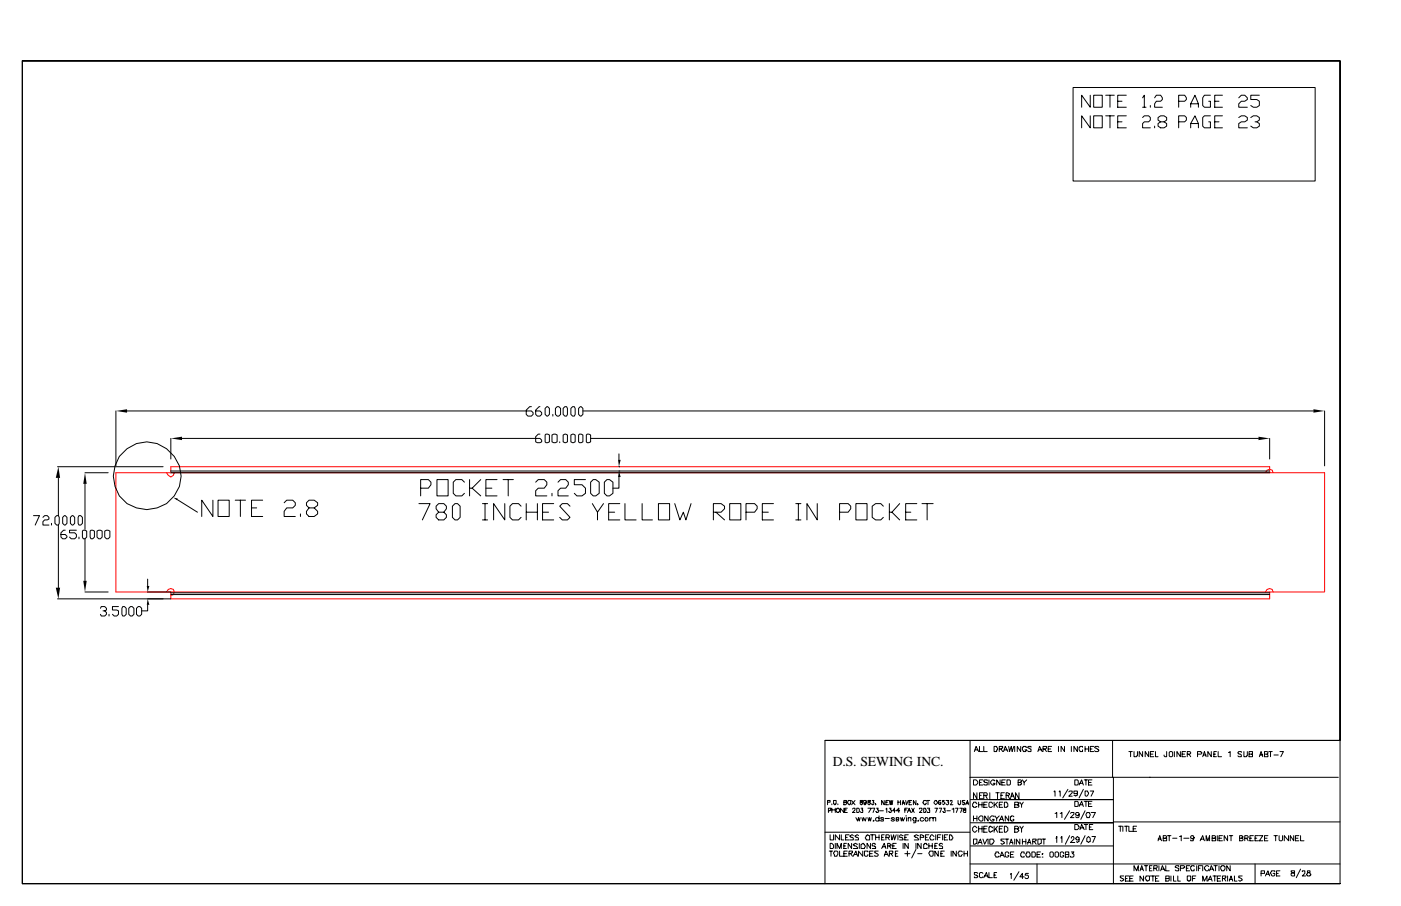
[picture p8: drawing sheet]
<svg xmlns="http://www.w3.org/2000/svg" width="432mm" height="279mm" viewBox="0 0 432 279" stroke-linecap="round" stroke-linejoin="round" font-family="sans-serif">
<defs><g id="words">
<text font-size="4.2" x="256.6" y="236.3">D.S. SEWING INC.</text>
</g></defs>
<g fill="none" stroke="#000" stroke-width=".31">
<path d="M6.9 18.8h406.1v209.5h-158.7v44.2M6.9 18.8v253.7h406.1M6.9 18.8h406.1v253.7M330.7 27h74.6v28.8h-74.6zM336 29.4v3.7l-2.6-3.7v3.7M336 35.7v3.7l-2.6-3.7v3.7M337.1 29.4h2.6v3.7h-2.6zM337.1 35.7h2.6v3.7h-2.6zM340.8 29.4h2.6M340.8 35.7h2.6M342.1 29.4v3.7M342.1 35.7v3.7"/>
<path d="M344.5 31.2h1.3M344.5 37.6h1.3M347.1 29.4h-2.6v3.7h2.6M347.1 35.7h-2.6v3.7h2.6M352.2 30.2l.5-.8v3.7M352.2 36.2l.5-.5h1.3l.5 .5v.8l-.5 .6h-1.3l-.5 .5v1.3h2.3M352.2 33.1h1M354.5 32.5v.6M355.9 30.2l.5-.8h1.3l.5 .8v.5l-.5 .5h-1.3l-.5 .8v1.1h2.3M355.9 38.9v.5M357.7 37.6l-.8-.6v-.8l.8-.5h1.1l.8 .5v.8l-.8 .6h-1.1l-.8 .5v.8l.8 .5h1.1l.8-.5v-.8l-.8-.5M363.3 31.2h1.8l.6-.5v-.5l-.6-.8h-1.8v3.7"/>
<path d="M363.3 37.6h1.8l.6-.6v-.8l-.6-.5h-1.8v3.7M367 33.1v-1.1l1.3-2.6 1.1 2.6v1.1M367 39.4v-1.3l1.3-2.4 1.1 2.4v1.3M367 32h2.4M367 38.1h2.4M373.1 29.4h-1.9l-.5 .8v2.3l.5 .6h1.9v-1.9h-.6M373.1 35.7h-1.9l-.5 .5v2.7l.5 .5h1.9v-1.8h-.6M374.4 31.2h1.3M374.4 37.6h1.3M376.8 29.4h-2.4v3.7h2.4M376.8 35.7h-2.4v3.7h2.4M381.8 30.2l.8-.8h1l.8 .8v.5l-.8 .5h-1l-.8 .8v1.1h2.6"/>
<path d="M381.8 36.2l.8-.5h1l.8 .5v.8l-.8 .6h-1l-.8 .5v1.3h2.6M385.5 36.2l.8-.5h1l.8 .5v.8l-.8 .6h-.5M387.3 37.6l.8 .5v.8l-.8 .5h-1l-.8-.5M388.1 29.4h-2.6v1.3h1.8l.8 .5v1.3l-.8 .6h-1l-.8-.6M35.7 126.7v17M39.2 138.4a10.4 10.4 0 0 1 16.1 5.3 10.5 10.5 0 0 1-5.3 12.4 10.5 10.5 0 0 1-13.2-3.2 10.7 10.7 0 0 1 2.4-14.5zM52.7 135.2v6.4M163.8 125.4h-.6l-1 1.1v1.3l.5 .5h1.1l.5-.5v-.5l-.5-.6h-124.6M166.4 133.9h-.5l-.8 .8v1.6l.5 .2h.8l.6-.2v-.6l-.6-.5h-110.3M166.4 125.4h-.2l-1.1 1.1v1.3l.5 .5h.8l.6-.5v-.5l-.6-.6h-1.3M168 134.1l.3-.2 1 .2v2.2l-.5 .2h-.5l-.3-.2zM168 125.9l.5-.5 .8 .5v1.9l-.5 .5-.8-.5z"/>
<path d="M170.1 134.1l.6-.2 1 .2v2.2l-.5 .2-1.1-.2zM170.4 127.8v.5M171.2 125.9l.5-.5h.5l.6 .5v1.9l-.6 .5h-.5l-.5-.5zM172.5 136.3v.2M173.6 134.1l.5-.2 .8 .2v2.2l-.5 .2-.8-.2zM173.6 125.9l.5-.5h.5l.3 .5v1.9l-.3 .5h-.5l-.5-.5zM175.9 134.1l.6-.2 .8 .2v2.2l-.6 .2-.8-.2zM176.5 125.4h.5l.3 .5v1.9l-.3 .5h-.5l-.6-.5v-1.9zM178.3 134.1l.3-.2 1.1 .2v2.2l-.6 .2h-.5l-.3-.2zM178.3 125.9l.6-.5 .8 .5v1.9l-.6 .5-.8-.5zM179.7 126.7h225.1M180.7 134.1l.3-.2 1 .2v2.2l-.5 .2h-.5l-.3-.2z"/>
<path d="M182 135.2h205.9M190.8 140v1.8M391.3 135.2v6.4M408.3 126.7v17M10.3 159h1.9l-1.4 2.9M13.2 159.5l.6-.5h.8l.5 .5v.6l-.5 .2h-.8l-.6 .6v1h1.9M17.5 159h.5l.3 .5v1.9l-.3 .5h-.5l-.6-.5v-1.9zM17.7 143.9h32.6M18 147.4v11.6M19.3 159.5l.5-.5 .8 .5v1.9l-.5 .5-.8-.5zM22.2 159l.8 .5v1.9l-.5 .5-.8-.5v-1.9zM24.3 159h.6l.5 .5v1.9l-.5 .5h-.6l-.2-.5v-1.9z"/>
<path d="M26.2 145.8h7.1M26.2 149.2v14M52.7 145.8h338.6M52.7 145.3h338.6M54.5 154l6.4 4M65.6 154.3v5l-3.4-5v5M67.2 154.3h3.4v5h-3.4zM72.5 154.3h3.2M74.1 154.3v5M77.5 156.6h1.6M81 154.3h-3.5v5h3.5M87.6 155l.8-.7h1.8l.8 .7v.8l-.8 .8h-1.8l-.8 1.1v1.6h3.4"/>
<path d="M92.6 158.5v.8M95.2 156.6l-.7-.8v-.8l.7-.7h1.6l1.1 .7v.8l-1.1 .8h-1.6l-.7 1.1v.8l.7 .8h1.6l1.1-.8v-.8l-1.1-1.1M129.1 155.3h3.5l-2.4 5M129.6 150.5h2.4l.8-1v-.8l-.8-.8h-2.4v5M134.7 147.9h3.4v5h-3.4zM135.2 158l-.8-1.1v-.8l.8-.8h1.6l.8 .8v.8l-.8 1.1h-1.6l-.8 .8v.7l.8 .8h1.6l.8-.8v-.7l-.8-.8M140.2 155.3h.8l.8 .8v3.4l-.8 .8h-.8l-.8-.8v-3.4zM143.1 148.7l-.8-.8h-1.8l-.8 .8v3.4l.8 .8h1.8l.8-.8M144.7 147.9v5M145.5 150.5l2.7 2.4M148.2 147.9l-2.7 2.6h-.8M148.7 155.3h1.6"/>
<path d="M149.5 155.3v5M149.8 150.5h1.8M153.2 147.9h-3.4v5h3.4M155 147.9h3.2M155.6 155.3v5l-3.5-5v5M156.6 147.9v5M160.6 156.1l-.8-.8h-1.8l-.8 .8v3.4l.8 .8h1.8l.8-.8M162.2 155.3v5M162.2 158h3.4M165.1 148.7l.8-.8h1.8l.8 .8v.8l-.8 1h-1.8l-.8 .8v1.6h3.4M165.6 155.3v5M167.2 158h1.9"/>
<path d="M170.1 152.1v.8M170.7 155.3h-3.5v5h3.5M172 148.7l.8-.8h1.6l.8 .8v.8l-.8 1h-1.6l-.8 .8v1.6h3.2M175.7 156.1l-.8-.8h-1.6l-.8 .8 3.2 3.4-.8 .8h-1.6l-.8-.8M180.4 147.9h-3.4v1.6h2.4l1 1v1.6l-1 .8h-1.6l-.8-.8M182 148.7l.8-.8h.8l1.1 .8v3.4l-1.1 .8h-.8l-.8-.8zM182.6 155.3l1.5 2.7v2.3M186 155.3l-1.9 2.7M186.3 148.7l.8-.8h.8l1 .8v3.4l-1 .8h-.8l-.8-.8zM187.6 158h1.8M190.8 147.1v3.4h-1.9M190.8 143.9h.2"/>
<path d="M191 155.3h-3.4v5h3.4M192.6 155.3v5h3.5M197.9 155.3v5h3.2M202.9 155.3h3.5v5h-3.5zM208 155.3l1.5 5 1.1-2.3 .8 2.3 1.6-5M219.9 158h2.3l1.1-1.1v-.8l-1.1-.8h-2.3v5M220.7 158l2.6 2.3M224.9 155.3h3.4v5h-3.4zM229.9 158h2.7l.8-1.1v-.8l-.8-.8h-2.7v5M234.9 158h1.9M238.4 155.3h-3.5v5h3.5M245.3 155.3h1.6"/>
<path d="M246.1 155.3v5M251.9 155.3v5l-3.2-5v5M258.8 158h2.6l.8-1.1v-.8l-.8-.8h-2.6v5M263.8 155.3h3.4v5h-3.4zM272.3 156.1l-.8-.8h-1.6l-1.1 .8v3.4l1.1 .8h1.6l.8-.8M274.1 155.3v5M274.9 158l2.4 2.3M277.3 155.3l-2.4 2.7h-.8M279.1 158h1.6M282.6 155.3h-3.5v5h3.5M284.2 155.3h3.4M285.8 155.3v5"/>
<path d="M15.9 161.4v.5M18 161.9v19.3M20.1 163.5h-.5l-.8 .8v1.3l.5 .6h.8l.5-.6-.5-.8h-1.3M23.5 163.5h-2.1v.8h1.6l.5 .5v.8l-.5 .6h-1l-.6-.6M24.3 165.6v.6M25.4 163.8l.3-.3 1 .3v1.8l-.5 .6h-.5l-.3-.6zM26.2 166.2v12.9M27.8 163.8l.2-.3 1.1 .3v1.8l-.5 .6h-.6l-.2-.6zM29.9 163.8l.5-.3 1.1 .3v1.8l-.5 .6h-.6l-.5-.6zM32.3 163.8l.5-.3 1.1 .3v1.8l-.6 .6h-.5l-.5-.6zM45.5 178.6v2.1M148.7 160.3h1.6"/>
<path d="M245.3 160.3h1.6M17.7 184.7h35M26.2 182.6h7.1M31 187.6l.2-.5h1.1l.5 .5v.5l-1 .3M32.3 188.4l.5 .5v.5l-.5 .6h-1.1l-.2-.6M33.6 189.4v.6M36.5 187.1h-1.8v1h1.3l.5 .3v1l-.5 .6h-.8l-.5-.6M37.8 187.1h.6l.5 .5v1.8l-.5 .6h-.6l-.2-.6v-1.8zM40.2 187.1h.5l.6 .5v1.8l-.6 .6h-.5l-.5-.6v-1.8zM42.1 187.6l.5-.5h.5l.6 .5v1.8l-.6 .6h-.5l-.5-.6zM45.5 186.5v1.9h-1.8M45.5 182.6h7.2"/>
<path d="M52.7 182.8h338.6M52.7 183.4h338.6M254.3 228.3h158.7M299 239.7h44.2M299 228.3v44.2M300.3 231.8l.5-1.6 .8 1.6M300.6 231.2h.8M301.9 230.2v1.6h1M303.2 230.2v1.6h1.1M306.4 230.2h.8l.2 .5-.2 1.1h-.8zM308 231l1-.3v-.5h-1v1.6M308.5 231l.5 .8"/>
<path d="M309.3 231.8l.5-1.6 .8 1.6M309.6 231.2h.8M310.9 230.2l.2 1.6 .6-1.6 .2 1.6 .6-1.6M312.7 230.2v1.6M314.6 230.2v1.6l-1.1-1.6v1.6M316.4 230.5h-.2v-.3h-.8v.3h-.3v.7l.3 .6h.8l.2-.6h-.5M317.8 230.5v-.3h-.8l-.3 .3 1.1 .5v.8h-.8l-.3-.3M319.9 231.8l.5-1.6 .8 1.6M320.1 231.2h.8M321.5 231h.8l.2-.3v-.5h-1v1.6M322 231l.5 .8M323.1 231h.7"/>
<path d="M324.1 230.2h-1v1.6h1M326.2 230.2v1.6M328.1 230.2v1.6l-1.1-1.6v1.6M330.2 230.2v1.6M332.1 230.2v1.6l-1.1-1.6v1.6M333.6 230.5v-.3h-.8v.3h-.2v.7l.2 .6h.8v-.6M334.4 231h1.1M334.4 230.2v1.6M335.5 230.2v1.6M336 231h.5M337.1 230.2h-1.1v1.6h1.1M338.7 230.5l-.3-.3h-.8l-.3 .3 1.1 .5 .3 .5-.3 .3h-.8l-.3-.3"/>
<path d="M342.9 228.3v11.4M347.9 231.8h1.1M348.5 231.8v1.6M349.5 231.8v1.6h.8v-.3h.3v-1.3M352.2 231.8v1.6l-1.1-1.6v1.6M354 231.8v1.6l-1-1.6v1.6M354.3 239.7h58.2M354.5 239.7h-11.3v32.8M354.5 232.6h.8M355.6 231.8h-1.1v1.6h1.1M356.1 231.8v1.6h.8M359.6 231.8v1.6h-.6l-.2-.6"/>
<path d="M360.4 232l.2-.2h.6l.2 .2v1.1l-.2 .3h-.6l-.2-.3zM361.9 231.8v1.6M363.8 231.8v1.6l-1.1-1.6v1.6M364.3 232.6h.8M365.4 231.8h-1.1v1.6h1.1M365.9 232.6h.8l.3-.6-.3-.2h-.8v1.6M366.4 232.6l.6 .8M369.1 232.6h1.1l.2-.6h-.2v-.2h-1.1v1.6M370.7 233.4l.5-1.6 .5 1.6M370.9 232.8h.8M373.3 231.8v1.6l-1-1.6v1.6M374.1 232.6h.5"/>
<path d="M374.9 231.8h-.8v1.6h.8M375.4 231.8v1.6h1.1M378.6 232l.5-.2v1.6M382.6 232v-.2h-.8l-.3 .2 .3 .6h.5l.3 .2v.6h-.8l-.3-.3M383.4 231.8v1.6h.8v-.3h.2v-1.3M385 232.6h1v-.8h-1v1.6h1v-.8h-.2M388.1 233.4l.6-1.6 .5 1.6M388.4 232.8h.8M389.7 232.6h.8l.3-.3-.3-.5h-.8v1.6h1.1v-.6l-.3-.2M391.1 231.8h1M391.6 231.8v1.6M392.6 232.8h1.4"/>
<path d="M394.5 231.8h1.1l-.8 1.6M254.3 256.6h44.7M255.1 247.4h.8v-.5h-.8v1.3M255.3 250h.6v-.2h.2v-.6h-.8v1.4M255.9 257.4v1.6h1v-1.6M256.4 247.9v.3zM256.4 249.2v1.4M256.4 249.8h1M256.9 246.9h.8v1h-.3v.3l-.5-.3zM257.4 249.2v1.4M257.7 249.5h.3v-.3h.5v.3h.3v.8h-.3v.3h-.5v-.3h-.3zM258.2 247.9v.3z"/>
<path d="M258.8 257.4v1.6l-1.4-1.6v1.6M259.3 257.4v1.6h.8M260.1 249.2v1.4l-1.1-1.4v1.4M260.1 247.4h.8v-.5h-.8v1.3h.5l.3-.3v-.5h-.3M260.3 249.8h.6M260.6 258.2h.5M261.1 249.2h-.8v1.4h.8M261.4 246.9h.8v1a.56 .56 0 0 1-.8 0 .56 .56 0 0 1 0-.8zM261.7 257.4h-1.1v1.6h1.1M262.5 246.9l1 1.3M262.7 249.5l.3-.3h.5v.6l-.8 .8h.8M263 257.7l-.3-.3-.8 .3 .3 .5h.5l.3 .3v.5h-1.1"/>
<path d="M263.5 246.9l-1 1.3M263.8 252.1l.5 1.1 .3-1.1 .2 1.1 .3-1.1M264.1 249.2h.5l.2 .3v.8l-.2 .3h-.5zM264.6 257.7l-.3-.3-.8 .3 .3 .5h.5l.3 .3v.5h-1.1M265.1 246.9l.3 .5 .5 .2-.3 .6-.5-.3v-.5h.5l.3-.5zM265.4 249.2h.5l-.3 .6h.3v.8h-.5l-.3-.3M265.6 252.1l.3 1.1 .3-1.1 .5 1.1 .3-1.1M267 257.7h.2v-.3l.8 .3v1.3h-1l-.3-.5zM267 247.1v.3l-.6 .2-.2-.2v-.5h.8v1h-.3v.3l-.5-.3M267.5 246.9v.2l.8 .5-.3 .6-.5-.3v-.5h.5l.3-.5zM267.5 249.2h1.1l-.8 1.4M267.5 252.1l.3 1.1 .2-1.1 .3 1.1 .3-1.1"/>
<path d="M268.3 257.4h1.3M268.8 249.2h.8l-.5 1.4M268.8 246.9h.5l-.2 .5h.2v.5l-.2 .3-.5-.3M268.8 257.4v1.6M269.1 253.2l.2-.3v.3zM269.9 247.9v.3M269.9 258.2h1M269.9 257.4v1.6M270.1 249.2h.6l-.3 .6 .5 .2-.2 .6h-.6v-.3h-.2M270.9 252.4l-.2-.3h-.6l-.2 .3v.5l.2 .3h.6l.2-.3M270.9 251.6v1.6M270.9 257.4v1.6"/>
<path d="M271.2 250h1.1M271.7 258.2h.6M272.3 252.4v-.3h-.8l.2 .6h.6v.5h-.8v-.3M272.5 257.4h-.8v1.6h.8M272.5 246.9v1.3l-.8-1.3v1.3M272.8 252.4h1.3M273 258.2h1.1v-.5l-.3-.3h-.8v1.6M273 249.5l.3-.3v1.4M273 247.4h.6M273.6 258.2l.5 .8M273.8 246.9h-.8v1.3h.8M274.1 249.2h.5l-.2 .6 .5 .2-.3 .6h-.5v-.3h-.3"/>
<path d="M274.1 246.9l.3 1.3 .2-1.3 .3 1.3 .3-1.3M274.6 257.4l.3 1.6 .5-1.6 .3 1.6 .5-1.6M275.7 252.4l-.3-.3h-.5l-.3 .3 1.1 .5-.3 .3h-.5l-.3-.3M276 250h-.8l.5-.8v1.4M276.2 252.7h.8v-.6h-.8v1.1h.6l.2-.3M276.8 246.9v1.3M276.8 257.4v1.6M276.8 247.4h.7M277.3 250h-1.1l.8-.8v1.4M277.5 252.1l.3 1.1 .3-1.1 .2 1.1 .6-1.1M277.5 246.9v1.3M278.1 248.2l.2-1.3 .6 1.3"/>
<path d="M278.1 247.6h.8M278.3 257.7l-.5-.3-.5 .3v.5h.8l.2 .6v.2h-1M278.9 258.2h.5M278.9 249.8h.5M279.1 251.6h.3zM279.1 246.9l.3 1.3 .5-1.3M279.4 252.1v1.1M279.7 249.2h-.8v1.4M279.7 250.6l.5-1.4 .5 1.4M279.9 257.4h-1v1.6h1M279.9 252.4l.3-.3h.5v1.1M279.9 250h.6"/>
<path d="M279.9 252.1v1.1M280.2 247.4h.5M281 246.9h-.8v1.3h.8M281 249.2l.8 1.4M281.8 249.2l-.8 1.4M282.3 246.9v1.3l-.8-1.3v1.3M282.3 252.1v1.4l-.3 .2h-.5M282.3 252.4l-.3-.3h-.5l-.2 .6 .2 .5h.5l.3-.3M282.8 253.2l.3-.3v.3zM282.8 247.9v.3M283.1 257.7l-.5-.3-.8 .3 .2 .5h.6l.5 .6v.2h-1.3M283.4 249.5v-.3h.8v.6l-.8 .8h.8"/>
<path d="M283.6 258.2h1.1v-.5l-1.1-.3v1.6M284.7 249.2h.5l.3 .6-.3 .8h-.5zM284.7 252.4l-.3-.3h-.5l-.3 .3v.5l.3 .3h.5l.3-.3M285.2 252.1h.6l.2 .3v.5l-.2 .3h-.6l-.2-.5zM285.2 258.2h.6M285.5 247.1v-.2h-.8v.2a.56 .56 0 0 0 0 .8 .56 .56 0 0 0 .8 0v-.3M285.8 249.2h.7l-.2 .6h.2v.8h-.7v-.3M285.8 246.9h.7M286 246.9v1.3M286.3 257.4h-1.1v1.6h1.1M286.5 252.4l.3-.3h.5l.3 .3v.8M286.5 252.1v1.1"/>
<path d="M287.6 252.4v-.3h.8v1.1M287.9 258l-.8-.6-.6 .8 .3 .8h.8l.3-.2M288.1 246.9h.6l.2 .5-.5 .8-.5-.6zM288.1 249.2h.8l-.5 1.4M288.4 257.4v1.6M288.9 258.2h.8M289.5 249.2h.7l-.5 1.4M290 257.4h-1.1v1.6M290 246.9h-.5l-.3 .2v.8l.5 .3v-.3h.3v-.5h-.8v.2M290.5 257.4v1.6M290.8 249.2h.5l-.3 .6h.3v.8h-.5v-.3h-.3M291 246.9h-.5v.5l.3-.3 .5 .5-.5 .6-.3-.3"/>
<path d="M291 258.2h.6M291.6 246.9h.8l-.3 .5h.3v.5l-.3 .3-.5-.3M291.8 250h1.1M292.1 257.4h-1.1v1.6h1.1M292.6 257.4h.6l.5 .8-.3 .8h-.8zM292.9 247.1v-.2h.5v.5l-.5 .8h.8M293.4 249.5l.6-.3v1.4M294.5 249.2h.8l-.6 1.4M295.3 246.9v1h.2v.3l.6-.3v-1M295.8 249.2h.8l-.5 1.4M297.1 249.2l-.2 .3 .2 .3h.6v.8h-.6l-.2-.3 .2-.5h.6v-.6zM297.4 246.9h-.8v.5h.5v.2h.3l-.3 .6-.5-.3"/>
<path d="M297.7 248.2l.5-1.3 .2 1.3M297.9 247.6h.5M299.2 246.6h44M299.2 253.7h44M300 240.5h.8l.6 .5v.6l-.6 .5h-.8zM300 258.8h1.1v1.3l-1.1 .2zM300 251.6v1.6M300 252.4h1.1M301.1 247.9l-.3-.5h-.8l-.2 .5v.8h.2v.3h.8v-.3h.3M301.1 244.5v1.8l-1.1-1.8v1.8M301.1 255.3l-.5-.5-.8 .5v.8l.5 .5 .8-.5M301.1 251.6v1.6"/>
<path d="M301.6 248.2h1.1M301.6 255.6h1.1M301.6 247.4v1.6M301.6 254.8v1.8M301.6 259.8h.8M301.9 241.3h.5M301.9 245.3h.5M302.2 251.6h.5l.2 .3v1l-.2 .3h-.5l-.6-.5v-.6zM302.7 247.4v1.6M302.7 254.8v1.8M302.9 240.5h-1v1.6h1M302.9 244.5h-1v1.8h1"/>
<path d="M302.9 258.8l.6 1.5 .8-1.5M303.2 245.3h1.1v-.6l-.3-.2h-.8v1.8M303.2 248.2h.8M303.2 255.6h.8M303.7 245.3l.6 1M304.3 240.8v-.3h-.8l-.3 .3 .3 .5h.8v.8h-.8l-.3-.3M304.3 247.4h-1.1v1.6h1.1M304.3 254.8h-1.1v1.8h1.1M304.5 251.6v1.6l-1-1.6v1.6M304.5 258.8v1.5M304.8 240.5v1.6M305.1 258.8h1l.3 .8-.5 .7h-.8z"/>
<path d="M305.1 244.5v1.8M305.9 247.9l-.3-.5h-.5l-.3 .2v1.1l.3 .3h.5l.3-.3M305.9 255.3v-.2l-.6-.3-.5 .3v1.3l.5 .2 .6-.2v-.3M306.4 251.9l-.3-.3h-.5l-.5 .5v.6l.5 .5h.5l.3-.5h-.5M306.4 247.4v1.6M306.4 254.8v1.8M306.7 240.8h-.3v-.3h-.5l-.6 .5v.6l.6 .5h.5v-.3h.3v-.2h-.6M306.7 251.6l.5 .8v.8M306.9 248.2l.5 .8M306.9 244.5h1.1M306.9 255.6l.5 1M307.4 247.4l-1 1"/>
<path d="M307.4 244.5v1.8M307.4 254.8l-1 1.3M308 253.2l.8-1.6 .5 1.6M308 248.2h.8M308 255.6h.8M308 251.6l-.8 .8M308.2 240.5v1.6l-1-1.6v1.6M308.2 252.7h.8M308.5 245.3h.5M308.8 241.3h.8M309 247.4h-1v1.6h1M309 254.8h-1v1.8h1"/>
<path d="M309.6 247.4h.8l.2 .5v.8h-.2v.3h-.8zM309.6 254.8h.5l.5 .5v.8l-.5 .5h-.5zM309.6 244.5h-1.1v1.8h1.1M309.6 258.8h-1.1v.5l1.1 .5v.3l-.6 .2-.5-.2M309.8 240.5h-1v1.6h1M309.8 258.8h1.1M310.1 245.3h.8l.2-.6-1-.2v1.8M310.4 240.5h.7l.3 .3v1l-.3 .3h-.7zM310.4 258.8v1.5M310.6 245.3l.5 1M310.9 251.6v1.6l-1.1-1.6v1.6M311.4 246.3l.5-1.8 .8 1.8"/>
<path d="M311.4 259.8h.8M311.7 245.5h.8M312.5 251.9l-.3-.3h-.5v.3h-.3v1h.3v.3h.5l.3-.3v-.2h-.3M312.7 248.2h1.1v-.3h.3l-.3-.5h-1.1v1.6h1.1l.3-.3v-.3l-.6-.2M312.7 255.6h1.1l.3-.3-.6-.5h-.8v1.8h.8l.6-.5-.6-.5M312.7 258.8v1.5M313.8 241.3h.8v-.3h.3l-.3-.5h-.8v1.6h.8v-.3h.3v-.2l-.6-.3M314.1 244.5v1.8l-1.1-1.8v1.8M314.3 247.4l.6 .8v.8M314.3 258.8v1.5l-1-1.5v1.5M314.3 254.8l.6 .8v1M315.1 240.5l.5 .8v.8"/>
<path d="M315.1 258.8v1.5M315.1 259.6h1.1M315.4 247.4l-.5 .8M315.4 254.8l-.5 .8M316.2 258.8v1.5M316.4 240.5l-.8 .8M316.7 259.8h.8M318.3 259.6l1.1-.3v-.5h-1.1v1.5M318.8 259.6l.6 .7M319.9 258.8h1v1.3l-1 .2zM321.2 258.8h1.1M321.7 258.8v1.5"/>
<path d="M324.9 244.2v-.3h.3v1.6M325.2 250.8l.5-.2v1.5M325.4 258.5l.3-.5v1.8M326.5 244.2v-.3h.3v1.6M326.8 250.8l.5-.2v1.5M327 258.5l.3-.5v1.8M329.1 243.4l-1.5 2.7M329.4 244.2l.3-.3h.8v.6l-1.1 1h1.1M329.7 250l-1.6 2.7M329.7 257.7l-1.4 2.6M329.9 250.8l.3-.2h.8v.5l-1.1 1h1.1M330.2 258.5l.3-.5 .5 .2v.6l-1.1 1h1.4"/>
<path d="M331.3 240.5h.8l.2 .3v1l-.2 .3h-.8zM331.3 247.1h.8l.2 .3v1l-.2 .3h-.8zM331.3 254.3h.8l.2 .5h.3v.5l-.5 .6h-.8zM332.1 244.5v.2h-1.1v-.8h1.1v1.4l-.6 .2-.5-.2M332.6 242.1l.8-1.6 .5 1.6M332.6 248.7l.8-1.6 .5 1.6M332.6 251.1v.3l-.5 .2-.6-.2v-.6l.3-.2h.5l.3 .2v1.1l-.3 .2h-.5l-.3-.2M332.6 258.8l-.3 .2h-.5v-.2h-.3l.6-.8 .5 .2v1.4l-.5 .2-.3-.2M332.8 255.9l.6-1.6 .8 1.6M332.8 241.6h.8M332.8 248.2h.8M333.1 255.3h.8"/>
<path d="M333.9 243.4l-1.3 2.7M334.2 240.5h1M334.2 247.1h1M334.2 254.3h1M334.4 243.9h.8l.3 .6-.5 1-.6-.2zM334.4 250l-1.3 2.7M334.4 257.7l-1.3 2.6M334.7 240.5v1.6M334.7 247.1v1.6M334.7 254.3v1.6M335 250.6h.8l.2 .5-.2 1h-.8l-.3-.7zM335 258.5l.5-.5 .5 .5v1.1l-.5 .2-.5-.2z"/>
<path d="M335.5 241.3h.8M335.5 247.9h.8M335.8 255.1h.5M336 243.9h1.1l-.8 1.6M336.3 250.6h1.3l-.8 1.5M336.5 240.5h-1v1.6h1M336.5 247.1h-1v1.6h1M336.5 258h1.1l-.8 1.8M336.8 254.3h-1v1.6h1M343.2 253.5h69.8M344.8 254.8h1M345.3 254.8v1.6"/>
<path d="M346.1 254.8v1.6M346.6 254.8h1.1M347.1 254.8v1.6M347.9 254.8v1.6h1.1M349.2 255.6h.8M350.3 254.8h-1.1v1.6h1.1M356.9 259.3l.6-1.6 .5 1.6M356.9 258.8h.8M358.5 258.5h.8l.3-.3-.3-.5h-.8v1.6h1.1v-.8h-.6M359.8 257.7h1.1M360.4 257.7v1.6M361.4 258.5h1.3"/>
<path d="M363.5 258l.6-.3v1.6M364.9 258.5h1.5M368 258.2l-.5 .6-.5-.3v-.5l.2-.3h.6l.2 .8-.2 .8h-.8v-.3M369.9 259.3l.8-1.6 .5 1.6M370.2 258.8h.7M371.7 259.3v-1.6l.6 1.6 .5-1.6v1.6M373.6 258.5h.8l.2-.3-.2-.5h-.8v1.6h1v-.8h-.5M375.2 257.7v1.6M375.7 258.5h.8M376.8 257.7h-1.1v1.6h1.1M378.4 257.7v1.6l-1.1-1.6v1.6M378.9 257.7h1"/>
<path d="M379.4 257.7v1.6M382.1 258.5h.8v-.3h.2l-.2-.5h-.8v1.6h.8l.2-.3v-.2l-.5-.3M383.6 258.5h.8l.3-.5-.3-.3h-.8v1.6M384.2 258.5l.5 .8M385.2 258.5h.6M386.3 257.7h-1.1v1.6h1.1M386.8 258.5h.5M387.9 257.7h-1.1v1.6h1.1M388.1 257.7h1.1l-1.1 1.6h1.1M389.7 258.5h.8M390.8 257.7h-1.1v1.6h1.1M392.6 257.7h1.1"/>
<path d="M393.2 257.7v1.6M394.2 257.7v1.3l.3 .3h.5l.3-.3v-1.3M397.1 257.7v1.6l-1.3-1.6v1.6M398.7 257.7v1.6l-1-1.6v1.6M399.3 258.5h.7M400.3 257.7h-1v1.6h1M400.8 257.7v1.6h1.1M255.6 262.5h1M255.9 260.1h.5l.5 .5v.8l-.3 .3h-.7zM256.1 262.5v1.6M257.2 262.5h.8l.2 .2v.8l-.2 .6h-.8v-.6l-.3-.2zM257.4 260.1v1.6"/>
<path d="M258 261.7v-1.6l.8 1.6 .5-1.6v1.6M258.8 262.5v1.6h1M260.1 260.9h.5M260.1 263.3h.8M260.9 260.1h-.8v1.6h.8M261.1 262.5h-1v1.6h1M261.7 263.3l1-.3v-.5h-1v1.6M262.2 263.3l.5 .8M262.5 260.1v1.6l-1.1-1.6v1.6M263 264.1l.8-1.6 .5 1.6M263.3 263.5h.8M264.3 260.3l-.5-.2-.8 .2 .3 .6h.5l.5 .5v.3h-1.3"/>
<path d="M264.8 260.1v1.6M265.4 260.3l.5-.2 .5 .2 .3 .6-.3 .8h-1zM265.9 262.5v1.6l-1.3-1.6v1.6M267.5 262.7v-.2h-1.1v1.3l.3 .3h.5l.3-.6M268 263.3h.8M268.3 260.1v1.6l-1.1-1.6v1.6M269.1 262.5h-1.1v1.6h1.1M269.9 260.3h-.3v-.2h-.5l-.3 .2v.6h.8v.2h.3v.6h-1.1M270.7 262.5h-1.1v.5l1.1 .5-.3 .6h-.8v-.3M271.7 261.7l.8-1.6 .5 1.6M272 261.1h.8M272.5 264.1l.5-1.6 .8 1.6"/>
<path d="M272.8 263.5h.8M273.6 260.9h1v-.6l-1-.2v1.6M274.1 263.3h.8l.3-.3v-.5h-1.1v1.6M274.1 260.9l.5 .8M274.6 263.3l.6 .8M275.2 260.9h.5M276 263.3h.5M276.2 260.1h-1v1.6h1M276.8 262.5h-.8v1.6h.8M278.3 260.1v1.6M278.9 263.3h1.6M279.7 262.5v1.6"/>
<path d="M279.9 260.1v1.6l-1-1.6v1.6M282.3 260.1v1.6M282.3 261.9l-1.3 2.7M282.8 263.3h1.4M283.9 260.1v1.6l-1.1-1.6v1.6M285.8 260.6l-.3-.5h-.5v.2h-.3v1.4h1.1v-.3M286.3 260.9h1M286.3 260.1v1.6M286.5 262.5h1.1v1.3l-.3 .3h-.5l-.3-.3-.2-.5zM287.3 260.1v1.6M288.1 260.9h.6M288.9 260.1h-.8v1.6h.8"/>
<path d="M289.2 262.5v1.6l-1.1-1.6v1.6M290 263.3h.5M290.5 260.3l-.3-.2h-.5v.2h-.2l.2 .6h.5l.3 .2v.6h-1M291 262.5h-1v1.6h1M293.2 262.5v1.6M294.7 262.5v1.6l-1-1.6v1.6M296.6 262.7l-.3-.2h-.8l-.2 .5 .2 1.1h.8l.3-.6M297.1 263.3h1.1M297.1 262.5v1.6M298.2 262.5v1.6M299 266.4h114M299.2 260.9h44"/>
<path d="M301.4 269.3l-.3-.2h-.8v.5l.3 .3h.5v.2h.3l-.3 .6h-.8v-.3M301.4 260.3l.8-1.5 .5 1.5M302.9 269.3l-.2-.2h-.5l-.3 .2v1.1l.3 .3h.5l.2-.3M303.2 270.7l.8-1.6 .5 1.6M303.5 270.1h.8M304.8 269.1v1.6h1.1M306.4 269.9h.5M307.2 269.1h-.8v1.6h.8M308 263.3l-.3-.6h-.8v.6h-.2l.2 1h.8v-.2h.3M308.2 264.3l.6-1.6 .8 1.6M308.5 263.8h.8M310.9 263.3l-.3-.6h-.5l-.3 .3v1.1l.3 .2h.5l.3-.2v-.3h-.3"/>
<path d="M311.1 260.3l.6-1.5 .5 1.5M311.4 269.6l.3-.3v1.6M311.4 263.5h.8M312.5 262.7h-1.1v1.6h1.1M314.1 268.8l-1.6 2.7M315.6 263.3v-.6h-.7l-.3 .6v.8h.3v.2h.7v-.2M315.6 270.4h-1.3l.8-1.1v1.6M316.4 262.7h.8l.3 .6v.8h-.3v.2h-.8l-.2-.5zM316.7 260.3l.5-1.5 .6 1.5M317 269.3h-.8l-.3 .6h.8l.3 .2v.6l-.3 .2h-.5l-.3-.2M318 262.7h.8l.3 .3v1.1l-.3 .2h-.8zM319.6 266.4v6.1"/>
<path d="M319.6 263.5h.8M320.7 262.7h-1.1v1.6h1.1M321.2 263.3h.3l-.3 .2zM321.2 264.3h.3zM323.6 263a.66 .66 0 0 1 1 0v1.1l-.2 .2h-.6l-.2-.2zM325.4 262.7h.6l.2 .3v1.1l-.2 .2h-.6l-.2-.2v-1.1zM327.8 263.3l-.2-.6h-.6l-.2 .3v1.1l.2 .2h.6l.2-.2v-.3h-.2M328.3 263.5h1.1v-.8h-1.1v1.6h1.1v-.8h-.3M330.2 262.7h.8l-.5 .6 .5 .2v.6l-.3 .2h-.8v-.2M346.3 270.1h-1v.6l1 .5v.3l-.5 .2-.5-.2M346.9 270.9h.5M347.9 270.1h-1v1.6h1"/>
<path d="M348.2 270.9h.8M349.2 270.1h-1v1.6h1M349.5 268.6v-1.6l.8 1.6 .5-1.6v1.6M351.4 268.6l.5-1.6 .5 1.6M351.6 268h.6M352.4 270.1v1.6l-1-1.6v1.6M352.7 267h1M353.2 270.1h1.1v1.4l-.6 .2-.5-.2-.2-.6zM353.2 267v1.6M354.3 267.8h.5M354.5 270.1h1.4M355.1 267h-.8v1.6h.8"/>
<path d="M355.3 270.1v1.6M355.6 267.8h.8l.3-.3v-.5h-1.1v1.6M356.1 267.8l.6 .8M356.1 270.9h.6M357.2 270.1h-1.1v1.6h1.1M357.2 267v1.6M357.7 268.6l.5-1.6 .8 1.6M358 268h.8M359.3 267v1.6h1.1M359.3 270.9h.8l.3-.2v-.6h-1.1v1.6h.8l.3-.2v-.6h-.3M360.9 270.1v1.6M361.7 270.1v1.6h.8"/>
<path d="M363 270.1v1.6h.8M363.3 267.2v-.2h-.8l-.3 .2v.3l1.1 .3v.8h-.8l-.3-.3M363.8 267.8h1.1l.2-.6-.2-.2h-1.1v1.6M365.7 267.8h.5M365.9 270.1h1.1v1.4h-.3v.2h-.5v-.2h-.3zM366.7 267h-1v1.6h1M367.5 270.9h.8M368 267.2v-.2h-.8v.2h-.2v.8l.2 .6h.8v-.6M368.6 270.1h-1.1v1.6M368.8 267v1.6M369.4 267.8h.5M370.4 267h-1v1.6"/>
<path d="M370.7 271.7v-1.6l.5 1.6 .8-1.6v1.6M370.7 267v1.6M372.3 271.7l.8-1.6 .5 1.6M372.5 267.2l-.2-.2h-.6l-.5 .5v.5h.3l.2 .6h.6l.2-.6M372.5 271.2h.8M372.8 268.6l.5-1.6 .8 1.6M373.1 268h.8M373.9 270.1h1M374.1 267h1.1M374.4 270.1v1.6M374.6 267v1.6M375.2 270.9h.8"/>
<path d="M375.7 267v1.6M376.2 267.2h.3v-.2h.8v.2h.3v.8l-.3 .6h-.8l-.3-.6zM376.2 270.1h-1v1.6h1M376.8 270.9h.8v-.2h.2v-.6h-1v1.6M377.3 270.9l.5 .8M378.4 270.1v1.6M378.9 271.7l.5-1.6 .5 1.6M378.9 271.2h.8M379.1 267v1.6l-1-1.6v1.6M380.5 270.1v1.6h.8M382.9 270.1h-1.1v.6l1.1 .5v.3l-.6 .2-.5-.2M386.8 266.4v6.1"/>
<path d="M388.7 269.3h1v-.7h-1v1.5M390 270.1l.8-1.5 .5 1.5M390.3 269.6h.8M392.9 268.8v-.2h-1.1l-.2 .7 .5 .8h.5l.3-.2v-.6h-.5M393.4 269.3h.6M394.5 268.6h-1.1v1.5h1.1M397.9 268.6l.3 .5 .8 .2v.8h-.8l-.3-.2v-.6l1.1-.2v-.5zM400.8 268l-1.3 2.7M401.4 268.8v-.2h.8v.7l-.8 .8h1M403 268.6v.5h.5l.5 .5-.2 .5h-.8v-.2h-.3l.5-.8h.6v-.5z"/>
</g>
<g fill="#000">
<path d="M35.7 126.7l3.5-.5v1.1zM52.7 135.2l3.4-.5v1zM387.9 134.7l3.4 .5-3.4 .5zM404.8 126.2l3.5 .5-3.5 .6zM18 143.9l.5 3.5h-1.3zM26.2 145.8l.5 3.4h-1zM53.4 153.5l1.4 .2-.3 .6zM190.5 141.8h.8l-.5 2.1zM190.8 145.3l.5 1.8h-.8zM25.7 179.1h1l-.5 3.5zM17.2 181.2h1.3l-.5 3.5zM45.2 180.7h.8l-.5 1.9z"/>
<path d="M45.5 184.7l.5 1.8h-.8z"/>
</g>
<path d="M35.7 145.8h17v-1.9h338.6v1.9h17v36.8h-17v2.1h-338.6v-2.1h-17zM51.3 145.8l.6 .8 .8 .5 .7-.5 .3-.8M52.7 145.8h338.6M390 145.8l.5-.8 .8-.3 .8 .3 .3 .8M51.3 182.6l.6-.8 .8-.3 .7 .3 .3 .8-.3 .8-.7 .2M52.7 182.6h338.6M390 182.6l.5-.8 .8-.3 .8 .3 .3 .8" fill="none" stroke="#f00" stroke-width=".31"/>
<use href="#words"/>
</svg>
